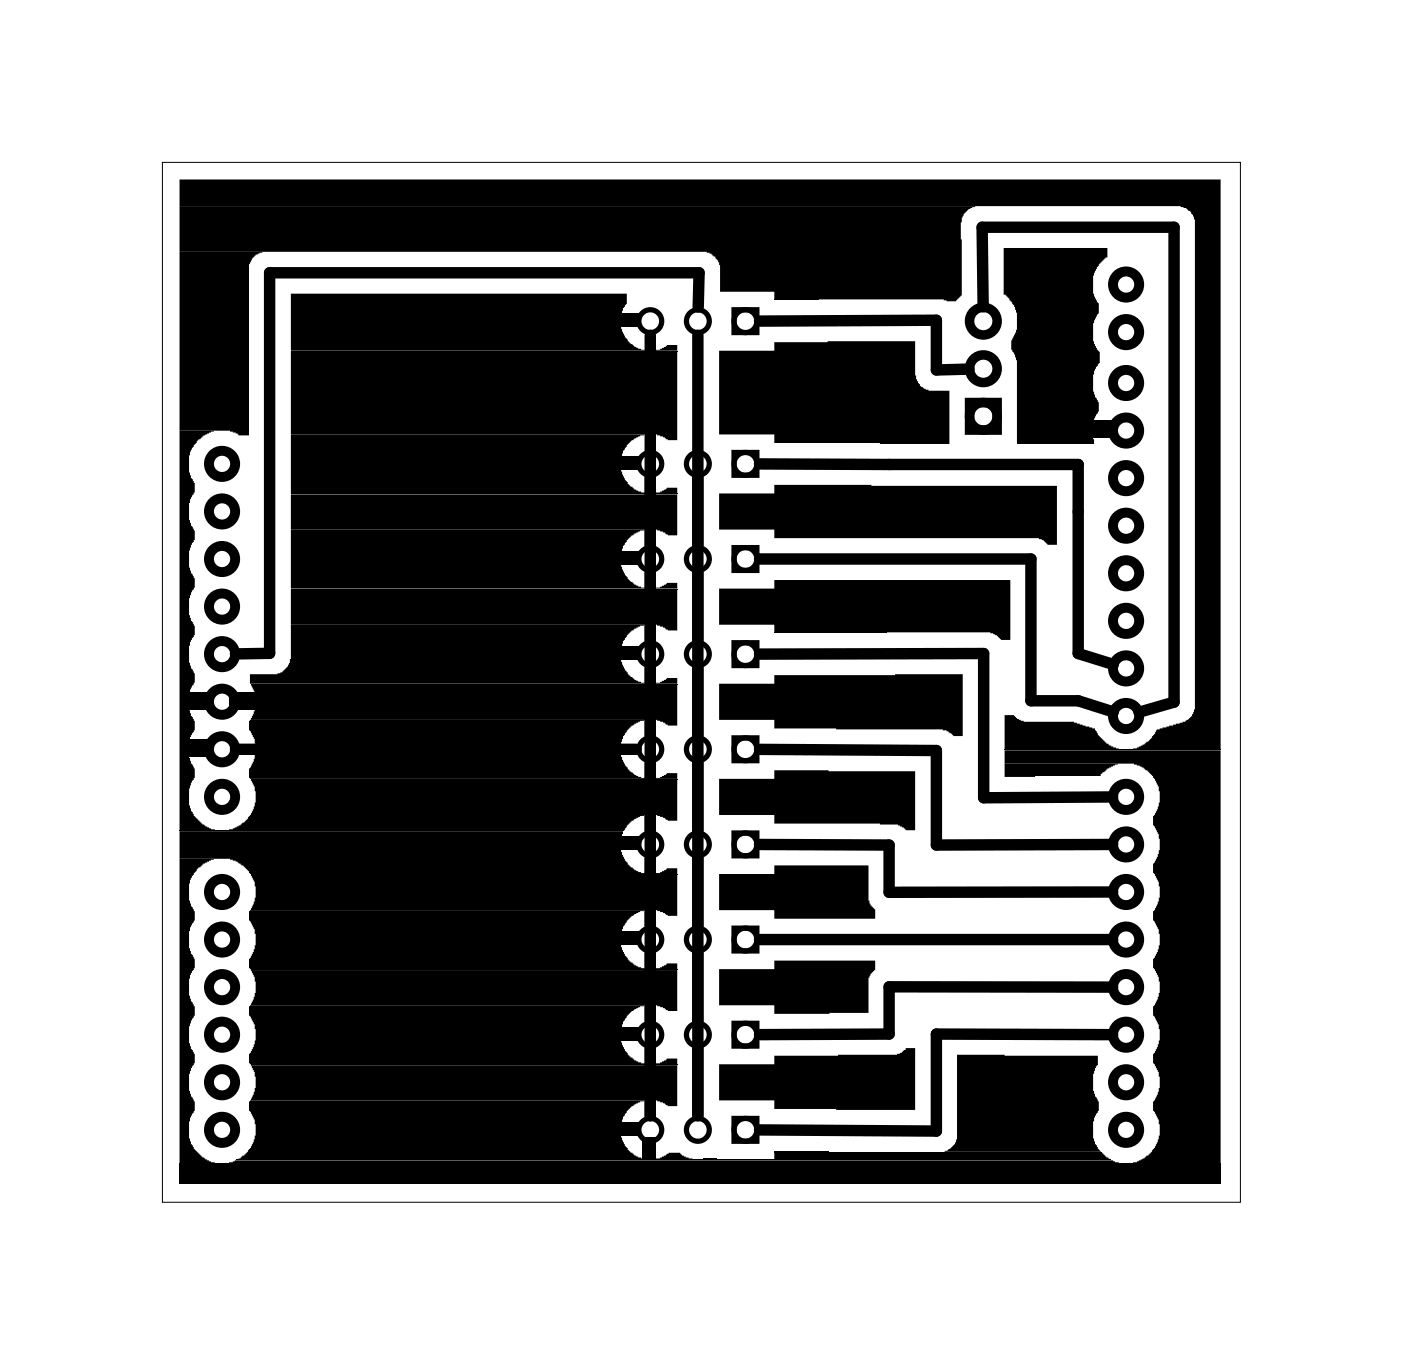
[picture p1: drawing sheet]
<svg xmlns="http://www.w3.org/2000/svg" width="75mm" height="73mm" viewBox="0 0 75 73" stroke-linecap="round" stroke-linejoin="round" font-family="sans-serif">
<g fill="none" stroke="#000" stroke-width=".05">
<path d="M8.7 8.7h57.5v55.5h-57.5zM15.5 18.8h20.7M41.3 16h2.4M13.4 36.5h22.8M15.5 26.4h20.7M15.5 31.5h20.7M41.3 33.8h6M9.6 44.4h23.7M13.4 41.6h22.8M13.4 46.7h22.8M13.4 51.8h22.8M13.4 56.9h22.8"/>
<path d="M53.6 40h11.6M9.6 62.1h55.6M12.6 61.9h46.7M41.3 61.5h2.9M41.3 61.5h17.5"/>
</g>
<g fill="#000">
<path d="M9.6 9.6h55.6v30.4h-4.7l.6-.2 .6-.6a.45 .45 0 0 1 .4-.4l1.2-.3 .3-.3 .2-.3v-26.2l-.2-.4-.3-.2-.3-.1h-53.4zM9.6 11l42.5 .1-.4 .1-.3 .2-.1 .5v3.9l-.3 .3h-.5l-.1-.1h-9.1v-.4h-2.9v-1.4l-.2-.5-.5-.3h-28.1zM9.6 13.4h4.4l-.4 .2-.3 .5v9.1h-.6v-.1l-.4-.1h-2.7zM15.5 15.7h18v.5l-.2 .2-.1 .3v.9l.2 .4 .3 .4 .7 .3h-18.9zM15.5 18.8h20.7v4.7h-.6l-.1-.1-.4-.2h-19.6zM33.1 16.7h1.1v.8h-1.1zM35 18.7h.2l.4-.3h.6v.3zM38.4 18.7h2.9v-.4l7.6-.1v1.8l.2 .6 .5 .3h1.1v2.8h-9.4v-.5h-2.9zM53.6 13.2h5.5v.5h-.1l-.3 .4-.3 .6v1l.2 .4 .1 .1v.5l-.1 .1-.2 .5v.9l.2 .5 .1 .1v.6l-.2 .2-.1 .4v.9l.3 .6v.5l-.2 .1-.1 .4v1.2h-4.1v-4.5l-.2-.4-.1-.1v-.5l.3-.6v-.9l-.3-.6-.3-.4h-.1zM9.6 23h1.8l-.5 .2-.4 .4-.4 .7v.9l.3 .6v.5l-.2 .1-.1 .5v.9l.3 .5v.5l-.2 .2-.1 .4v.9l.3 .6v.5l-.2 .1-.1 .4v1l.3 .5v.5l-.2 .2-.1 .4v.9l.3 .5v.6l-.2 .1-.1 .4v.9l.3 .6v.5l-.2 .1-.1 .5v.9l.3 .5v.5l-.2 .2-.1 .4v.9l.2 .6 .5 .4 .7 .3h-1.9zM10 36.9h1.4v1h-1.4zM10 39.5h1.4v.9h-1.4z"/>
<path d="M12.2 36.9h1.4v1h-1.4zM13.3 38.4h21.1l-.7 .3-.4 .6-.1 .3v.8l.2 .5 .3 .3 .7 .4h-21.1v-.6h.1l.2-.7v-.8l-.3-.5zM13.4 36.6h22.8v2.1h-.6l-.1-.1-.4-.2h-21.7l.2-.6v-.9zM15.5 23.2h18.9l-.7 .3-.4 .6-.1 .3v.8l.2 .4 .3 .4 .7 .3h-18.9zM15.5 26.4h20.7v2.2h-.6l-.1-.2-.4-.1h-19.6zM15.5 28.3h18.9l-.7 .3-.4 .5-.1 .3v.9l.2 .4 .3 .4 .7 .3h-18.9zM15.5 31.5h20.7v2.2h-.6l-.1-.2-.4-.1h-19.6zM15.5 33.4h18.9l-.7 .3-.4 .5-.1 .3v.8l.2 .5 .3 .4 .7 .3h-21.1v-.5h1.5l.3-.1 .3-.3 .1-.4zM33.1 34.5h1.1v.7h-1.1zM33.1 29.4h1.1v.8h-1.1zM33.1 24.3h1.1v.8h-1.1zM35 26.3h.2l.4-.3h.6v.3z"/>
<path d="M35 31.4h.2l.4-.3h.6v.3zM35 36.5h.2l.4-.3h.6v.3zM38.4 26.3h2.9v-.4h15.1v3.2h-.5l-.2-.3-.2-.1h-14.2v-.4h-2.9zM38.4 31.4h2.9v-.4h12.6v3.2h-.5l-.2-.3-.3-.1h-11.6v-.4h-2.9zM38.4 36.5h2.9v-.4l10.1-.1v3.3h-.5l-.3-.3-.3-.1h-9v-.5h-2.9zM53.6 38.2h.5l.2 .2 .3 .1h2.7l1.2 .4 .1 .4 .5 .4 .6 .3h-6.1zM58.3 22.5h1.3v.9h-1.3zM9.6 44.4h23.7l-.1 .3v.8l.2 .5 .5 .5 .5 .2h-21.1l-.3-.5-.7-.3h-2.7zM9.6 45.9h1.8l-.5 .2-.4 .3-.3 .4-.1 .4v.9l.3 .5v.6l-.2 .1-.1 .4v.9l.3 .6v.5l-.2 .1-.1 .5v.9l.3 .5v.5l-.2 .2-.1 .4v.9l.3 .6v.5l-.2 .1-.1 .4v1l.3 .5v.5l-.2 .2-.1 .4v.9l.2 .5 .5 .5 .7 .3h-1.9zM12.2 44.3h.2l.4-.2 .4-.4 .1-.2h21.1l-.7 .3-.2 .3-.1 .2zM13.3 48.6h21.1l-.7 .3-.4 .6-.1 .3v.8l.2 .4 .3 .4 .7 .3h-21.1v-.5l.1-.1 .2-.6v-.9l-.3-.4zM13.3 53.7h21.1l-.7 .3-.4 .5-.1 .3v.9l.2 .4 .3 .4 .7 .3h-21.1v-.5l.1-.1 .2-.4v-.9l-.2-.6-.1-.1z"/>
<path d="M13.3 58.8h21.1l-.7 .3-.4 .5-.1 .3v.8l.2 .5 .3 .4 .7 .3h-21.7l.7-.6 .2-.7v-.6l-.1-.4-.2-.3zM13.4 41.6h22.8v2.2h-.6l-.1-.1-.4-.2h-21.7l.2-.6v-.9zM13.4 46.7h22.8v2.2h-.6l-.1-.1-.4-.2h-21.7l.2-.7v-.8zM13.4 51.8h22.8v2.2h-.6l-.1-.2-.4-.1h-21.7l.2-.7v-.8zM13.4 56.9h22.8v2.2h-.6l-.1-.2-.4-.1h-21.7l.2-.7v-.9zM33.1 44.7h1.1v.7h-1.1zM33.1 49.7h1.1v.8h-1.1zM33.1 54.8h1.1v.8h-1.1zM33.1 59.9h1.1v.7h-1.1zM35 41.5h.2l.4-.2h.6v.3zM35 46.6h.2l.4-.2h.6v.3zM35 51.7h.2l.4-.3h.6v.3z"/>
<path d="M35 56.8h.2l.4-.3h.6v.3zM38.4 41.6h2.9v-.5l7.6 .1v3.1h-.6l-.1-.1-.3-.2h-6.6v-.5h-2.9zM38.4 46.7h2.9v-.5h5.1v1.9l.1 .2 .2 .2v.6h-5.4v-.5h-2.9zM38.4 51.7h2.9v-.4h5.4v.5l-.3 .4v1.9h-5.1v-.4h-2.9zM38.4 56.8h2.9v-.4l6.6-.1 .4-.2v-.1h.6v3.3l-7.6-.1v-.4h-2.9zM51.1 56.3l7.5 .1v.5h-.1l-.1 .4v1l.3 .5v.5l-.2 .2-.1 .4v.9l.1 .3 .3 .4h-8.4l.5-.4 .2-.3zM53.6 40.1h11.6v22h-4.7l.6-.2 .4-.4 .4-.9v-.8l-.3-.5v-.5h.1l.2-.7v-.9l-.3-.4v-.5l.2-.3 .1-.4v-.9l-.3-.5v-.5l.2-.2 .1-.5v-.8l-.3-.5v-.5l.1-.1 .2-.6v-.9l-.3-.4v-.6l.2-.2 .1-.5v-.8l-.3-.5v-.5h.1l.2-.7v-.9l-.3-.4v-.5l.2-.3 .1-.4v-.7l-.2-.6-.7-.6-.5-.2h-6.9zM53.6 40.8h6.1l-.6 .2-.3 .3v.1l-5.2 .1zM9.6 62.2h55.6v1h-55.6zM12.2 62.1h.2l.1-.1h46.9l.3 .1zM34.3 60.7h.7v1.2h-.7zM35 61.9h.2l.5-.3h.6l.1 .1 .6 .2z"/>
<path d="M37.5 61.9h.7zM41.3 61.6h17.6l.3 .3h-17.9z"/>
</g>
<g fill="#000">
<circle cx="39.3" cy="12.7" r=".95"/>
<circle cx="40.3" cy="19.9" r=".95"/>
<circle cx="55.3" cy="15.2" r=".95"/>
<circle cx="42.6" cy="37.5" r=".95"/>
<circle cx="42.9" cy="32.4" r=".95"/>
<circle cx="42.9" cy="27.4" r=".95"/>
<circle cx="42.2" cy="47.6" r=".95"/>
<circle cx="42.2" cy="52.6" r=".95"/>
<circle cx="42.5" cy="57.8" r=".95"/>
<circle cx="42.5" cy="42.6" r=".95"/>
</g>
<g fill="none" stroke="#000" stroke-width=".53">
<circle cx="60.1" cy="15.2" r=".7"/>
<circle cx="60.1" cy="17.7" r=".7"/>
<circle cx="11.9" cy="27.3" r=".7"/>
<circle cx="11.9" cy="32.4" r=".7"/>
<circle cx="11.9" cy="34.9" r=".7"/>
<circle cx="11.9" cy="29.8" r=".7"/>
<circle cx="11.9" cy="37.5" r=".7"/>
<circle cx="11.9" cy="24.8" r=".7"/>
<circle cx="60.1" cy="35.7" r=".7"/>
<circle cx="60.1" cy="20.5" r=".7"/>
<circle cx="60.1" cy="28.1" r=".7"/>
<circle cx="60.1" cy="30.6" r=".7"/>
<circle cx="60.1" cy="23" r=".7"/>
<circle cx="60.1" cy="33.2" r=".7"/>
<circle cx="60.1" cy="38.2" r=".7"/>
<circle cx="60.1" cy="25.5" r=".7"/>
<circle cx="11.9" cy="57.8" r=".7"/>
<circle cx="11.9" cy="47.6" r=".7"/>
<circle cx="11.9" cy="50.2" r=".7"/>
<circle cx="11.9" cy="40" r=".7"/>
<circle cx="11.9" cy="55.2" r=".7"/>
<circle cx="11.9" cy="42.5" r=".7"/>
<circle cx="11.9" cy="52.7" r=".7"/>
<circle cx="60.1" cy="57.8" r=".7"/>
<circle cx="60.1" cy="45.1" r=".7"/>
<circle cx="60.1" cy="42.5" r=".7"/>
<circle cx="60.1" cy="47.6" r=".7"/>
<circle cx="60.1" cy="50.2" r=".7"/>
<circle cx="60.1" cy="55.2" r=".7"/>
<circle cx="60.1" cy="52.7" r=".7"/>
<circle cx="11.9" cy="60.3" r=".7"/>
<circle cx="60.1" cy="60.3" r=".7"/>
</g>
<g fill="none" stroke="#000" stroke-width=".28">
<path d="M39.2 16.5h1.2v1.3h-1.2zM39.2 39.4h1.2v1.2h-1.2zM39.2 34.3h1.2v1.2h-1.2zM39.2 29.2h1.2v1.3h-1.2zM39.2 24.2h1.2v1.2h-1.2zM39.2 59.7h1.2v1.2h-1.2zM39.2 54.6h1.2v1.3h-1.2zM39.2 49.6h1.2v1.2h-1.2zM39.2 44.5h1.2v1.2h-1.2z"/>
<circle cx="34.7" cy="17.1" r=".61"/>
<circle cx="37.3" cy="17.1" r=".61"/>
<circle cx="39.8" cy="17.1" r=".61"/>
<circle cx="34.7" cy="24.8" r=".61"/>
<circle cx="34.7" cy="34.9" r=".61"/>
<circle cx="34.7" cy="29.8" r=".61"/>
<circle cx="37.3" cy="34.9" r=".61"/>
<circle cx="37.3" cy="29.8" r=".61"/>
<circle cx="37.3" cy="24.8" r=".61"/>
<circle cx="39.8" cy="34.9" r=".61"/>
<circle cx="39.8" cy="29.8" r=".61"/>
<circle cx="39.8" cy="24.8" r=".61"/>
<circle cx="34.7" cy="55.2" r=".61"/>
<circle cx="34.7" cy="40" r=".61"/>
<circle cx="34.7" cy="50.2" r=".61"/>
<circle cx="34.7" cy="45.1" r=".61"/>
<circle cx="37.3" cy="55.2" r=".61"/>
<circle cx="37.3" cy="45.1" r=".61"/>
<circle cx="37.3" cy="50.2" r=".61"/>
<circle cx="37.3" cy="40" r=".61"/>
<circle cx="39.8" cy="55.2" r=".61"/>
<circle cx="39.8" cy="45.1" r=".61"/>
<circle cx="39.8" cy="40" r=".61"/>
<circle cx="39.8" cy="50.2" r=".61"/>
<circle cx="34.7" cy="60.3" r=".61"/>
<circle cx="37.3" cy="60.3" r=".61"/>
<circle cx="39.8" cy="60.3" r=".61"/>
</g>
<g fill="none" stroke="#000" stroke-width=".51">
<path d="M51.8 21.5h1.4v1.5h-1.4z"/>
<circle cx="52.5" cy="17.1" r=".74"/>
<circle cx="52.5" cy="19.7" r=".74"/>
<circle cx="52.5" cy="22.2" r=".74"/>
</g>
<g fill="none" stroke="#000" stroke-width=".61">
<path d="M34.7 17.9v41.7M37.3 17.9v41.7M37.3 16.4v-1.8h-22.9v20.3h-1.8M40.5 17.1h9.5v2.7l1.7-.1M52.5 16.4l-.1-4.3h10.3v25.4l-1.9 .5M40.5 24.8h17.1v10.1l1.8 .6M40.5 29.8h14.5v7.6h2.6l1.8 .6M40.5 34.9h12v7.7h6.9M12.6 40h21.4M40.5 45.1h7v2.5h11.9M40.5 40l9.5 .1v5h9.4M40.5 50.2h18.9"/>
<path d="M59.4 52.7h-11.9v2.5h-7M59.4 55.2h-9.4v5.2l-9.5-.1"/>
</g>
</svg>
